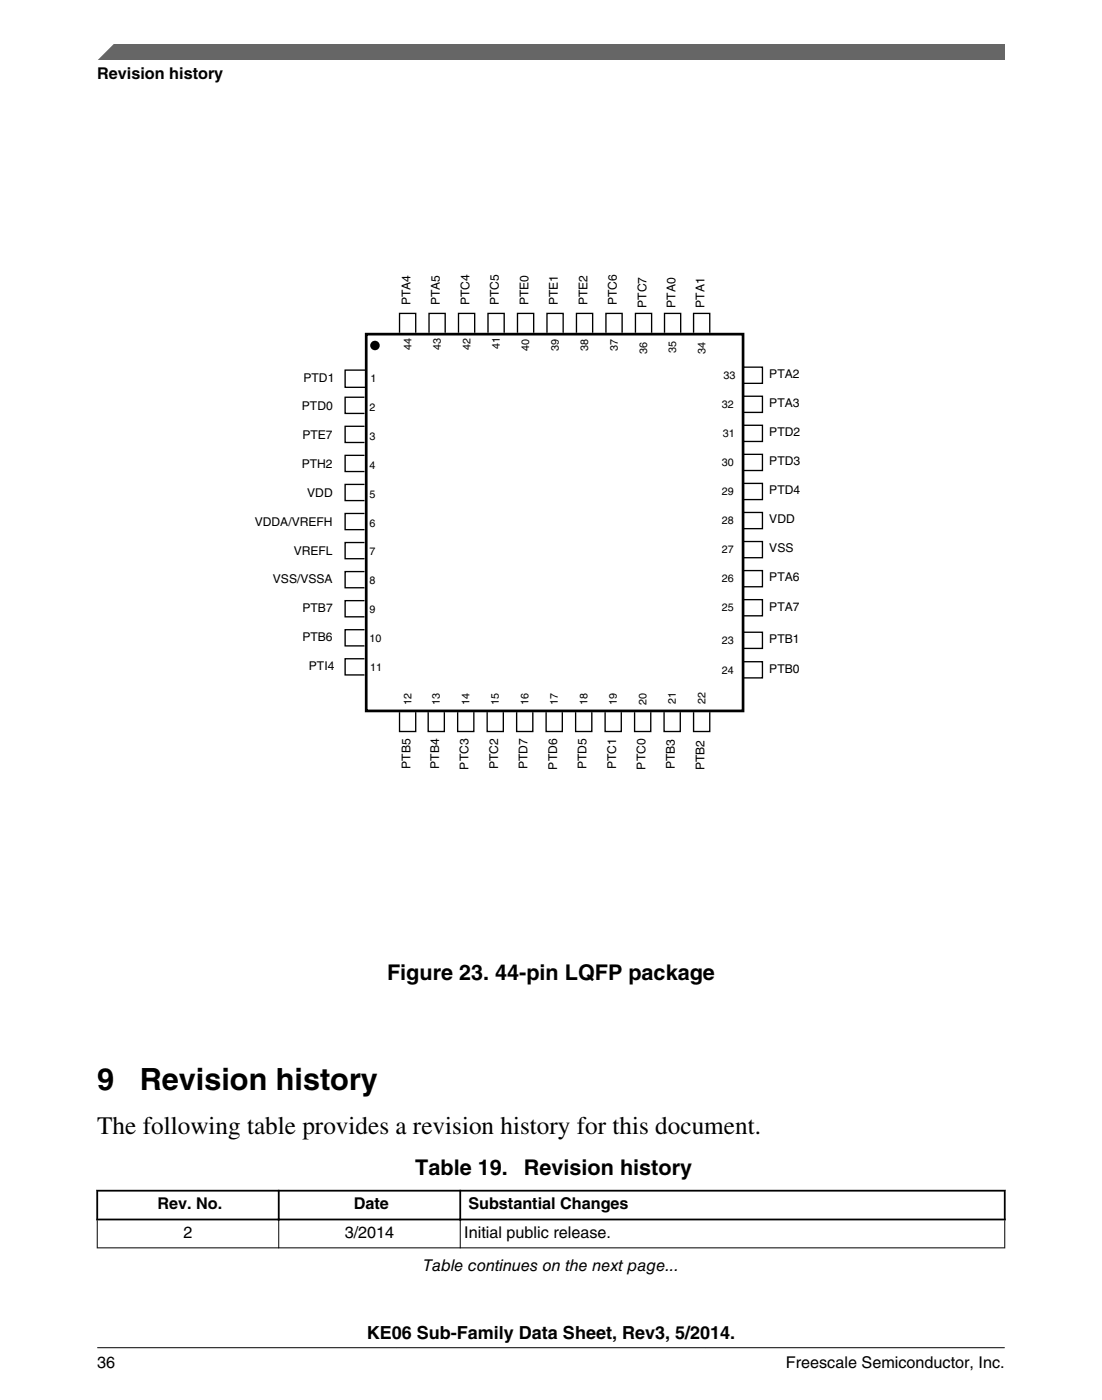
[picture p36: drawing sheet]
<svg xmlns="http://www.w3.org/2000/svg" width="216mm" height="274mm" viewBox="0 0 216 274" stroke-linecap="round" stroke-linejoin="round" font-family="sans-serif">
<defs><g id="words">
<g font-size="6">
<text x="19.1" y="213.6">9</text>
<text x="27.4" y="213.6">Revision history</text>
</g>
<text font-size="4.9" x="19" y="222.2">The following table provides a revision history for this document.</text>
<g font-size="4.2">
<text x="75.8" y="192">Figure 23. 44-pin LQFP package</text>
<text x="81.4" y="230.2">Table 19.</text>
<text x="102.7" y="230.2">Revision history</text>
</g>
<text font-size="3.5" x="71.9" y="262.3">KE06 Sub-Family Data Sheet, Rev3, 5/2014.</text>
<g font-size="3.2">
<text x="19" y="15.5">Revision history</text>
<text x="30.8" y="237">Rev. No.</text>
<text x="69.3" y="237">Date</text>
<text x="91.8" y="237">Substantial Changes</text>
<text x="35.9" y="242.6">2</text>
<text x="67.5" y="242.6">3/2014</text>
<text x="91" y="242.6">Initial public release.</text>
<text x="82.9" y="249.1">Table continues on the next page...</text>
<text x="19.1" y="268">36</text>
<text x="154" y="268">Freescale Semiconductor, Inc.</text>
</g>
<g font-size="2.4">
<text x="80.4" y="59.8" transform="rotate(-90 80.4 59.8)">PTA4</text>
<text x="86.2" y="59.8" transform="rotate(-90 86.2 59.8)">PTA5</text>
<text x="92" y="59.8" transform="rotate(-90 92 59.8)">PTC4</text>
<text x="97.7" y="59.8" transform="rotate(-90 97.7 59.8)">PTC5</text>
<text x="103.5" y="59.8" transform="rotate(-90 103.5 59.8)">PTE0</text>
<text x="109.3" y="59.8" transform="rotate(-90 109.3 59.8)">PTE1</text>
<text x="115.1" y="59.8" transform="rotate(-90 115.1 59.8)">PTE2</text>
<text x="120.9" y="59.8" transform="rotate(-90 120.9 59.8)">PTC6</text>
<text x="126.6" y="60.3" transform="rotate(-90 126.6 60.3)">PTC7</text>
<text x="132.3" y="60.3" transform="rotate(-90 132.3 60.3)">PTA0</text>
<text x="138" y="60.3" transform="rotate(-90 138 60.3)">PTA1</text>
<text x="59.5" y="74.8">PTD1</text>
<text x="150.7" y="74.1">PTA2</text>
<text x="59.1" y="80.4">PTD0</text>
<text x="150.7" y="79.8">PTA3</text>
<text x="59.2" y="86.1">PTE7</text>
<text x="150.7" y="85.5">PTD2</text>
<text x="59.1" y="91.7">PTH2</text>
<text x="150.7" y="91.2">PTD3</text>
<text x="60.2" y="97.4">VDD</text>
<text x="150.7" y="96.9">PTD4</text>
<text x="49.9" y="103">VDDA/VREFH</text>
<text x="150.7" y="102.5">VDD</text>
<text x="57.5" y="108.7">VREFL</text>
<text x="150.7" y="108.2">VSS</text>
<text x="150.7" y="113.9">PTA6</text>
<text x="53.5" y="114.3">VSS/VSSA</text>
<text x="59.3" y="120">PTB7</text>
<text x="150.7" y="119.6">PTA7</text>
<text x="59.3" y="125.6">PTB6</text>
<text x="60.5" y="131.3">PTI4</text>
<text x="150.7" y="131.8">PTB0</text>
<text x="150.7" y="126">PTB1</text>
<text x="80.4" y="150.6" transform="rotate(-90 80.4 150.6)">PTB5</text>
<text x="86" y="150.7" transform="rotate(-90 86 150.7)">PTB4</text>
<text x="91.8" y="150.8" transform="rotate(-90 91.8 150.8)">PTC3</text>
<text x="97.6" y="150.8" transform="rotate(-90 97.6 150.8)">PTC2</text>
<text x="103.4" y="150.8" transform="rotate(-90 103.4 150.8)">PTD7</text>
<text x="109.1" y="150.8" transform="rotate(-90 109.1 150.8)">PTD6</text>
<text x="114.9" y="150.8" transform="rotate(-90 114.9 150.8)">PTD5</text>
<text x="120.7" y="150.8" transform="rotate(-90 120.7 150.8)">PTC1</text>
<text x="126.5" y="150.8" transform="rotate(-90 126.5 150.8)">PTC0</text>
<text x="132.2" y="150.7" transform="rotate(-90 132.2 150.7)">PTB3</text>
<text x="138" y="150.9" transform="rotate(-90 138 150.9)">PTB2</text>
</g>
<g font-size="2.1">
<text x="80.6" y="68.6" transform="rotate(-90 80.6 68.6)">44</text>
<text x="86.4" y="68.6" transform="rotate(-90 86.4 68.6)">43</text>
<text x="92.2" y="68.6" transform="rotate(-90 92.2 68.6)">42</text>
<text x="97.9" y="68.5" transform="rotate(-90 97.9 68.5)">41</text>
<text x="103.7" y="68.7" transform="rotate(-90 103.7 68.7)">40</text>
<text x="109.5" y="68.7" transform="rotate(-90 109.5 68.7)">39</text>
<text x="115.2" y="68.7" transform="rotate(-90 115.2 68.7)">38</text>
<text x="121" y="68.8" transform="rotate(-90 121 68.8)">37</text>
<text x="126.8" y="69.3" transform="rotate(-90 126.8 69.3)">36</text>
<text x="132.5" y="69.3" transform="rotate(-90 132.5 69.3)">35</text>
<text x="138.2" y="69.3" transform="rotate(-90 138.2 69.3)">34</text>
<text x="72.6" y="74.9">1</text>
<text x="141.7" y="74.2">33</text>
<text x="72.4" y="80.6">2</text>
<text x="141.4" y="79.9">32</text>
<text x="72.4" y="86.2">3</text>
<text x="141.6" y="85.6">31</text>
<text x="72.4" y="91.9">4</text>
<text x="141.4" y="91.3">30</text>
<text x="72.4" y="97.5">5</text>
<text x="141.4" y="97">29</text>
<text x="72.4" y="103.2">6</text>
<text x="141.4" y="102.7">28</text>
<text x="72.4" y="108.8">7</text>
<text x="141.4" y="108.4">27</text>
<text x="72.4" y="114.5">8</text>
<text x="141.4" y="114.1">26</text>
<text x="141.4" y="119.8">25</text>
<text x="72.4" y="125.8">10</text>
<text x="72.4" y="120.1">9</text>
<text x="72.6" y="131.4">11</text>
<text x="141.4" y="132">24</text>
<text x="141.4" y="126.2">23</text>
<text x="132.4" y="137.9" transform="rotate(-90 132.4 137.9)">21</text>
<text x="80.6" y="138.1" transform="rotate(-90 80.6 138.1)">12</text>
<text x="86.2" y="138.1" transform="rotate(-90 86.2 138.1)">13</text>
<text x="92" y="138.1" transform="rotate(-90 92 138.1)">14</text>
<text x="97.7" y="138.1" transform="rotate(-90 97.7 138.1)">15</text>
<text x="103.5" y="138.1" transform="rotate(-90 103.5 138.1)">16</text>
<text x="109.3" y="138.1" transform="rotate(-90 109.3 138.1)">17</text>
<text x="115.1" y="138.1" transform="rotate(-90 115.1 138.1)">18</text>
<text x="120.9" y="138.1" transform="rotate(-90 120.9 138.1)">19</text>
<text x="126.6" y="138.1" transform="rotate(-90 126.6 138.1)">20</text>
<text x="138.2" y="138" transform="rotate(-90 138.2 138)">22</text>
</g>
</g></defs>
<path d="M71.7 65.5h73.9v73.8h-73.9z" fill="none" stroke="#000" stroke-width=".53"/>
<g fill="none" stroke="#000" stroke-width=".26">
<path d="M71.3 77.8h-3.7v3.2h3.7M71.5 72.5h-3.9v3.4h3.9M78.3 65.1v-3.7h3.1v3.7M84.1 65.1v-3.7h3.1v3.7M89.8 65.1v-3.7h3.2v3.7M95.6 65.1v-3.7h3.2v3.7M101.4 65.1v-3.7h3.2v3.7M107.2 65.1v-3.7h3.1v3.7M112.9 65.1v-3.7h3.2v3.7M118.7 65.1v-3.7h3.2v3.7M124.5 65.1v-3.7h3.2v3.7M130.2 65.1v-3.7h3.2v3.7"/>
<path d="M135.9 65.1v-3.7h3.2v3.7M145.7 71.9h3.7v3.2h-3.7M145.7 77.6h3.7v3.2h-3.7M71.3 83.5h-3.7v3.2h3.7M71.3 89.2h-3.7v3.2h3.7M71.3 94.9h-3.7v3.2h3.7M145.7 83.3h3.7v3.2h-3.7M145.7 89h3.7v3.2h-3.7M145.7 94.7h3.7v3.2h-3.7M71.3 100.6h-3.7v3.2h3.7M71.3 117.7h-3.7v3.2h3.7M71.3 112h-3.7v3.2h3.7"/>
<path d="M71.3 106.3h-3.7v3.2h3.7M145.7 100.4h3.7v3.2h-3.7M145.7 106.1h3.7v3.2h-3.7M145.7 111.8h3.7v3.2h-3.7M145.7 117.5h3.7v3.2h-3.7M71.3 129.1h-3.7v3.2h3.7M71.3 123.4h-3.7v3.2h3.7M78.3 139.7v3.6h3.1v-3.6M83.9 139.7v3.6h3.2v-3.6M89.7 139.7v3.6h3.1v-3.6M95.4 139.7v3.6h3.2v-3.6M101.2 139.7v3.6h3.2v-3.6"/>
<path d="M107 139.7v3.6h3.2v-3.6M112.8 139.7v3.6h3.1v-3.6M118.6 139.7v3.6h3.1v-3.6M124.3 139.7v3.6h3.2v-3.6M130.1 139.7v3.6h3.2v-3.6M135.9 139.7v3.6h3.2v-3.6M145.7 129.7h3.7v3.1h-3.7M145.7 123.9h3.7v3.2h-3.7"/>
</g>
<circle cx="73.5" cy="67.7" r=".93" fill="#000"/>
<g fill="#fff">
<path d="M19.1 226.6h177.8v23.6h-177.8z" fill-rule="evenodd"/>
<path d="M19.2 233.5h35.2v5.3h-35.2z" fill-rule="evenodd"/>
<path d="M54.8 233.5h35.2v5.3h-35.2z" fill-rule="evenodd"/>
<path d="M90.3 233.5h106.4v5.3h-106.4z" fill-rule="evenodd"/>
<path d="M19.1 239.1h35.4v5.3h-35.4z" fill-rule="evenodd"/>
<path d="M54.7 239.1h35.4v5.3h-35.4z" fill-rule="evenodd"/>
<path d="M90.3 239.1h106.5v5.3h-106.5z" fill-rule="evenodd"/>
</g>
<path d="M18.9 233.3h178.1M18.9 239h178.1M19 233.1v6M54.6 233.1v6M90.2 233.1v6M196.9 233.1v6" fill="none" stroke="#000" stroke-width=".35"/>
<path d="M19 239.1v5.5M54.6 238.7v5.9M90.2 238.7v5.9M196.9 239.1v5.5M19 244.5h177.9" fill="none" stroke="#000" stroke-width=".2"/>
<path d="M19 11.7l5.7-3.1 172.2 .1v3z" fill="#666"/>
<path d="M22.5 8.6l-3.1 3.1" fill="none" stroke="#666" stroke-width=".28"/>
<path d="M19 264.1h177.8" fill="none" stroke="#000" stroke-width=".2"/>
<use href="#words"/>
</svg>
